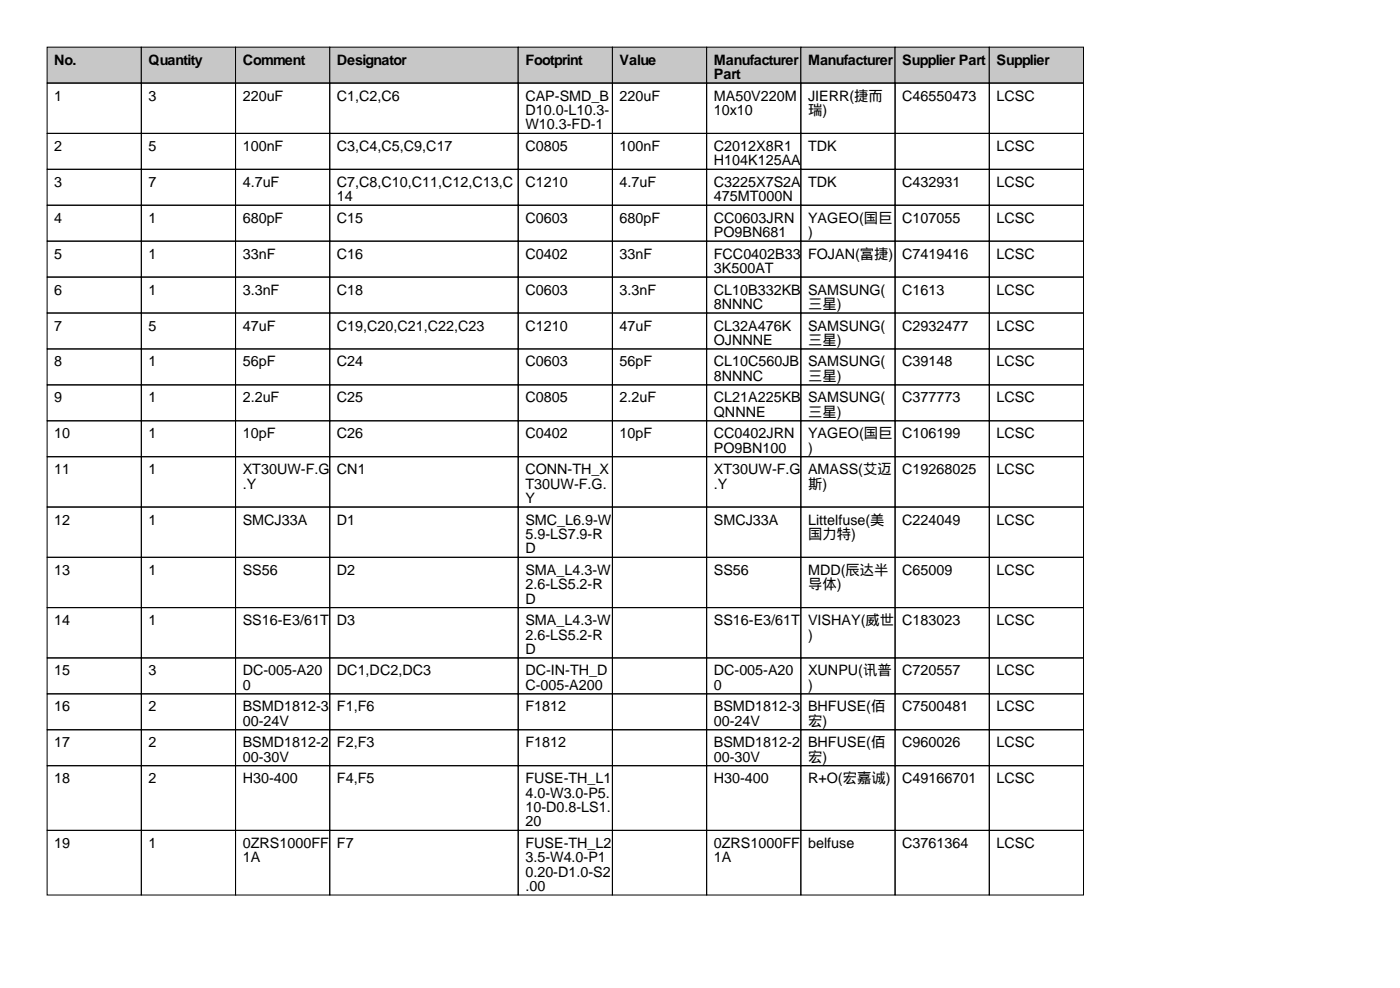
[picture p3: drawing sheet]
<svg xmlns="http://www.w3.org/2000/svg" width="297mm" height="210mm" viewBox="0 0 297 210" stroke-linecap="round" stroke-linejoin="round" font-family="sans-serif">
<defs><g id="words">
<g font-size="3">
<text x="11.5" y="13.7">No.</text>
<text x="31.5" y="13.7">Quantity</text>
<text x="51.5" y="13.7">Comment</text>
<text x="71.5" y="13.7">Designator</text>
<text x="111.5" y="13.7">Footprint</text>
<text x="131.5" y="13.7">Value</text>
<text x="151.5" y="13.7">Manufacturer</text>
<text x="151.5" y="16.8">Part</text>
<text x="171.5" y="13.7">Manufacturer</text>
<text x="191.5" y="13.7">Supplier Part</text>
<text x="211.5" y="13.7">Supplier</text>
<text x="11.5" y="21.3">1</text>
<text x="31.5" y="21.3">3</text>
<text x="51.5" y="21.3">220uF</text>
<text x="71.5" y="21.3">C1,C2,C6</text>
<text x="111.5" y="21.3">CAP-SMD_B</text>
<text x="131.5" y="21.3">220uF</text>
<text x="151.5" y="21.3">MA50V220M</text>
<text x="171.5" y="21.3">JIERR(捷而</text>
<text x="191.5" y="21.3">C46550473</text>
<text x="211.5" y="21.3">LCSC</text>
<text x="111.5" y="24.4">D10.0-L10.3-</text>
<text x="111.5" y="27.4">W10.3-FD-1</text>
<text x="151.5" y="24.4">10x10</text>
<text x="171.5" y="24.4">瑞)</text>
<text x="11.5" y="32">2</text>
<text x="31.5" y="32">5</text>
<text x="51.5" y="32">100nF</text>
<text x="71.5" y="32">C3,C4,C5,C9,C17</text>
<text x="111.5" y="32">C0805</text>
<text x="131.5" y="32">100nF</text>
<text x="151.5" y="32">C2012X8R1</text>
<text x="151.5" y="35.1">H104K125AA</text>
<text x="171.5" y="32">TDK</text>
<text x="211.5" y="32">LCSC</text>
<text x="11.5" y="39.6">3</text>
<text x="31.5" y="39.6">7</text>
<text x="51.5" y="39.6">4.7uF</text>
<text x="71.5" y="39.6">C7,C8,C10,C11,C12,C13,C</text>
<text x="111.5" y="39.6">C1210</text>
<text x="131.5" y="39.6">4.7uF</text>
<text x="151.5" y="39.6">C3225X7S2A</text>
<text x="171.5" y="39.6">TDK</text>
<text x="191.5" y="39.6">C432931</text>
<text x="211.5" y="39.6">LCSC</text>
<text x="11.5" y="47.2">4</text>
<text x="31.5" y="47.2">1</text>
<text x="51.5" y="47.2">680pF</text>
<text x="71.5" y="42.7">14</text>
<text x="71.5" y="47.2">C15</text>
<text x="111.5" y="47.2">C0603</text>
<text x="131.5" y="47.2">680pF</text>
<text x="151.5" y="42.7">475MT000N</text>
<text x="151.5" y="47.2">CC0603JRN</text>
<text x="171.5" y="47.2">YAGEO(国巨</text>
<text x="191.5" y="47.2">C107055</text>
<text x="211.5" y="47.2">LCSC</text>
<text x="151.5" y="50.3">PO9BN681</text>
<text x="171.5" y="50.3">)</text>
<text x="11.5" y="54.9">5</text>
<text x="31.5" y="54.9">1</text>
<text x="51.5" y="54.9">33nF</text>
<text x="71.5" y="54.9">C16</text>
<text x="111.5" y="54.9">C0402</text>
<text x="131.5" y="54.9">33nF</text>
<text x="151.5" y="54.9">FCC0402B33</text>
<text x="151.5" y="57.9">3K500AT</text>
<text x="171.5" y="54.9">FOJAN(富捷)</text>
<text x="191.5" y="54.9">C7419416</text>
<text x="211.5" y="54.9">LCSC</text>
<text x="11.5" y="62.5">6</text>
<text x="31.5" y="62.5">1</text>
<text x="51.5" y="62.5">3.3nF</text>
<text x="71.5" y="62.5">C18</text>
<text x="111.5" y="62.5">C0603</text>
<text x="131.5" y="62.5">3.3nF</text>
<text x="151.5" y="62.5">CL10B332KB</text>
<text x="151.5" y="65.5">8NNNC</text>
<text x="171.5" y="62.5">SAMSUNG(</text>
<text x="171.5" y="65.5">三星)</text>
<text x="191.5" y="62.5">C1613</text>
<text x="211.5" y="62.5">LCSC</text>
<text x="11.5" y="70.1">7</text>
<text x="31.5" y="70.1">5</text>
<text x="51.5" y="70.1">47uF</text>
<text x="71.5" y="70.1">C19,C20,C21,C22,C23</text>
<text x="111.5" y="70.1">C1210</text>
<text x="131.5" y="70.1">47uF</text>
<text x="151.5" y="70.1">CL32A476K</text>
<text x="171.5" y="70.1">SAMSUNG(</text>
<text x="191.5" y="70.1">C2932477</text>
<text x="211.5" y="70.1">LCSC</text>
<text x="11.5" y="77.7">8</text>
<text x="31.5" y="77.7">1</text>
<text x="51.5" y="77.7">56pF</text>
<text x="71.5" y="77.7">C24</text>
<text x="111.5" y="77.7">C0603</text>
<text x="131.5" y="77.7">56pF</text>
<text x="151.5" y="73.2">OJNNNE</text>
<text x="151.5" y="77.7">CL10C560JB</text>
<text x="171.5" y="73.2">三星)</text>
<text x="171.5" y="77.7">SAMSUNG(</text>
<text x="191.5" y="77.7">C39148</text>
<text x="211.5" y="77.7">LCSC</text>
<text x="151.5" y="80.8">8NNNC</text>
<text x="171.5" y="80.8">三星)</text>
<text x="11.5" y="85.3">9</text>
<text x="31.5" y="85.3">1</text>
<text x="51.5" y="85.3">2.2uF</text>
<text x="71.5" y="85.3">C25</text>
<text x="111.5" y="85.3">C0805</text>
<text x="131.5" y="85.3">2.2uF</text>
<text x="151.5" y="85.3">CL21A225KB</text>
<text x="151.5" y="88.4">QNNNE</text>
<text x="171.5" y="85.3">SAMSUNG(</text>
<text x="171.5" y="88.4">三星)</text>
<text x="191.5" y="85.3">C377773</text>
<text x="211.5" y="85.3">LCSC</text>
<text x="11.5" y="93">10</text>
<text x="31.5" y="93">1</text>
<text x="51.5" y="93">10pF</text>
<text x="71.5" y="93">C26</text>
<text x="111.5" y="93">C0402</text>
<text x="131.5" y="93">10pF</text>
<text x="151.5" y="93">CC0402JRN</text>
<text x="171.5" y="93">YAGEO(国巨</text>
<text x="191.5" y="93">C106199</text>
<text x="211.5" y="93">LCSC</text>
<text x="11.5" y="100.6">11</text>
<text x="31.5" y="100.6">1</text>
<text x="51.5" y="100.6">XT30UW-F.G</text>
<text x="71.5" y="100.6">CN1</text>
<text x="111.5" y="100.6">CONN-TH_X</text>
<text x="151.5" y="96">PO9BN100</text>
<text x="151.5" y="100.6">XT30UW-F.G</text>
<text x="171.5" y="96">)</text>
<text x="171.5" y="100.6">AMASS(艾迈</text>
<text x="191.5" y="100.6">C19268025</text>
<text x="211.5" y="100.6">LCSC</text>
<text x="51.5" y="103.6">.Y</text>
<text x="111.5" y="103.6">T30UW-F.G.</text>
<text x="111.5" y="106.7">Y</text>
<text x="151.5" y="103.6">.Y</text>
<text x="171.5" y="103.6">斯)</text>
<text x="11.5" y="111.3">12</text>
<text x="31.5" y="111.3">1</text>
<text x="51.5" y="111.3">SMCJ33A</text>
<text x="71.5" y="111.3">D1</text>
<text x="111.5" y="111.3">SMC_L6.9-W</text>
<text x="151.5" y="111.3">SMCJ33A</text>
<text x="171.5" y="111.3">Littelfuse(美</text>
<text x="191.5" y="111.3">C224049</text>
<text x="211.5" y="111.3">LCSC</text>
<text x="111.5" y="114.3">5.9-LS7.9-R</text>
<text x="111.5" y="117.4">D</text>
<text x="171.5" y="114.3">国力特)</text>
<text x="11.5" y="121.9">13</text>
<text x="31.5" y="121.9">1</text>
<text x="51.5" y="121.9">SS56</text>
<text x="71.5" y="121.9">D2</text>
<text x="111.5" y="121.9">SMA_L4.3-W</text>
<text x="111.5" y="125">2.6-LS5.2-R</text>
<text x="151.5" y="121.9">SS56</text>
<text x="171.5" y="121.9">MDD(辰达半</text>
<text x="171.5" y="125">导体)</text>
<text x="191.5" y="121.9">C65009</text>
<text x="211.5" y="121.9">LCSC</text>
<text x="111.5" y="128">D</text>
<text x="11.5" y="132.6">14</text>
<text x="31.5" y="132.6">1</text>
<text x="51.5" y="132.6">SS16-E3/61T</text>
<text x="71.5" y="132.6">D3</text>
<text x="111.5" y="132.6">SMA_L4.3-W</text>
<text x="111.5" y="135.6">2.6-LS5.2-R</text>
<text x="151.5" y="132.6">SS16-E3/61T</text>
<text x="171.5" y="132.6">VISHAY(威世</text>
<text x="171.5" y="135.6">)</text>
<text x="191.5" y="132.6">C183023</text>
<text x="211.5" y="132.6">LCSC</text>
<text x="11.5" y="143.3">15</text>
<text x="31.5" y="143.3">3</text>
<text x="51.5" y="143.3">DC-005-A20</text>
<text x="71.5" y="143.3">DC1,DC2,DC3</text>
<text x="111.5" y="138.7">D</text>
<text x="111.5" y="143.3">DC-IN-TH_D</text>
<text x="151.5" y="143.3">DC-005-A20</text>
<text x="171.5" y="143.3">XUNPU(讯普</text>
<text x="191.5" y="143.3">C720557</text>
<text x="211.5" y="143.3">LCSC</text>
<text x="51.5" y="146.3">0</text>
<text x="111.5" y="146.3">C-005-A200</text>
<text x="151.5" y="146.3">0</text>
<text x="171.5" y="146.3">)</text>
<text x="11.5" y="150.9">16</text>
<text x="31.5" y="150.9">2</text>
<text x="51.5" y="150.9">BSMD1812-3</text>
<text x="51.5" y="153.9">00-24V</text>
<text x="71.5" y="150.9">F1,F6</text>
<text x="111.5" y="150.9">F1812</text>
<text x="151.5" y="150.9">BSMD1812-3</text>
<text x="151.5" y="153.9">00-24V</text>
<text x="171.5" y="150.9">BHFUSE(佰</text>
<text x="171.5" y="153.9">宏)</text>
<text x="191.5" y="150.9">C7500481</text>
<text x="211.5" y="150.9">LCSC</text>
<text x="11.5" y="158.5">17</text>
<text x="31.5" y="158.5">2</text>
<text x="51.5" y="158.5">BSMD1812-2</text>
<text x="51.5" y="161.5">00-30V</text>
<text x="71.5" y="158.5">F2,F3</text>
<text x="111.5" y="158.5">F1812</text>
<text x="151.5" y="158.5">BSMD1812-2</text>
<text x="151.5" y="161.5">00-30V</text>
<text x="171.5" y="158.5">BHFUSE(佰</text>
<text x="171.5" y="161.5">宏)</text>
<text x="191.5" y="158.5">C960026</text>
<text x="211.5" y="158.5">LCSC</text>
<text x="11.5" y="166.1">18</text>
<text x="31.5" y="166.1">2</text>
<text x="51.5" y="166.1">H30-400</text>
<text x="71.5" y="166.1">F4,F5</text>
<text x="111.5" y="166.1">FUSE-TH_L1</text>
<text x="151.5" y="166.1">H30-400</text>
<text x="171.5" y="166.1">R+O(宏嘉诚)</text>
<text x="191.5" y="166.1">C49166701</text>
<text x="211.5" y="166.1">LCSC</text>
<text x="111.5" y="169.2">4.0-W3.0-P5.</text>
<text x="111.5" y="172.2">10-D0.8-LS1.</text>
<text x="11.5" y="179.8">19</text>
<text x="31.5" y="179.8">1</text>
<text x="51.5" y="179.8">0ZRS1000FF</text>
<text x="71.5" y="179.8">F7</text>
<text x="111.5" y="175.3">20</text>
<text x="111.5" y="179.8">FUSE-TH_L2</text>
<text x="151.5" y="179.8">0ZRS1000FF</text>
<text x="171.5" y="179.8">belfuse</text>
<text x="191.5" y="179.8">C3761364</text>
<text x="211.5" y="179.8">LCSC</text>
<text x="51.5" y="182.9">1A</text>
<text x="111.5" y="182.9">3.5-W4.0-P1</text>
<text x="111.5" y="185.9">0.20-D1.0-S2</text>
<text x="151.5" y="182.9">1A</text>
<text x="111.5" y="189">.00</text>
</g>
</g></defs>
<g fill="#c7c7c7" stroke="#000" stroke-width=".21">
<path d="M10 10h20v7.6h-20z"/>
<path d="M30 10h20v7.6h-20z"/>
<path d="M50 10h20v7.6h-20z"/>
<path d="M70 10h40v7.6h-40z"/>
<path d="M110 10h20v7.6h-20z"/>
<path d="M130 10h20v7.6h-20z"/>
<path d="M150 10h20v7.6h-20z"/>
<path d="M170 10h20v7.6h-20z"/>
<path d="M190 10h20v7.6h-20z"/>
<path d="M210 10h20v7.6h-20z"/>
</g>
<g fill="none" stroke="#000" stroke-width=".21">
<path d="M10 17.6h20v10.7h-20zM30 17.6h20v10.7h-20zM50 17.6h20v10.7h-20zM70 17.6h40v10.7h-40zM110 17.6h20v10.7h-20zM130 17.6h20v10.7h-20zM150 17.6h20v10.7h-20zM170 17.6h20v10.7h-20zM190 17.6h20v10.7h-20zM210 17.6h20v10.7h-20zM10 28.3h20v7.6h-20zM10 35.9h20v7.6h-20z"/>
<path d="M30 28.3h20v7.6h-20zM30 35.9h20v7.6h-20zM50 28.3h20v7.6h-20zM50 35.9h20v7.6h-20zM70 28.3h40v7.6h-40zM70 35.9h40v7.6h-40zM110 28.3h20v7.6h-20zM110 35.9h20v7.6h-20zM130 28.3h20v7.6h-20zM130 35.9h20v7.6h-20zM150 28.3h20v7.6h-20zM150 35.9h20v7.6h-20z"/>
<path d="M170 28.3h20v7.6h-20zM170 35.9h20v7.6h-20zM190 28.3h20v7.6h-20zM190 35.9h20v7.6h-20zM210 28.3h20v7.6h-20zM210 35.9h20v7.6h-20zM10 43.5h20v7.6h-20zM10 51.1h20v7.7h-20zM10 58.8h20v7.6h-20zM30 43.5h20v7.6h-20zM30 51.1h20v7.7h-20zM30 58.8h20v7.6h-20z"/>
<path d="M50 43.5h20v7.6h-20zM50 51.1h20v7.7h-20zM50 58.8h20v7.6h-20zM70 43.5h40v7.6h-40zM70 51.1h40v7.7h-40zM70 58.8h40v7.6h-40zM110 43.5h20v7.6h-20zM110 51.1h20v7.7h-20zM110 58.8h20v7.6h-20zM130 43.5h20v7.6h-20zM130 51.1h20v7.7h-20zM130 58.8h20v7.6h-20z"/>
<path d="M150 43.5h20v7.6h-20zM150 51.1h20v7.7h-20zM150 58.8h20v7.6h-20zM170 43.5h20v7.6h-20zM170 51.1h20v7.7h-20zM170 58.8h20v7.6h-20zM190 43.5h20v7.6h-20zM190 51.1h20v7.7h-20zM190 58.8h20v7.6h-20zM210 43.5h20v7.6h-20zM210 51.1h20v7.7h-20zM210 58.8h20v7.6h-20z"/>
<path d="M10 66.4h20v7.6h-20zM10 74h20v7.6h-20zM30 66.4h20v7.6h-20zM30 74h20v7.6h-20zM50 66.4h20v7.6h-20zM50 74h20v7.6h-20zM70 66.4h40v7.6h-40zM70 74h40v7.6h-40zM110 66.4h20v7.6h-20zM110 74h20v7.6h-20zM130 66.4h20v7.6h-20zM130 74h20v7.6h-20z"/>
<path d="M150 66.4h20v7.6h-20zM150 74h20v7.6h-20zM170 66.4h20v7.6h-20zM170 74h20v7.6h-20zM190 66.4h20v7.6h-20zM190 74h20v7.6h-20zM210 66.4h20v7.6h-20zM210 74h20v7.6h-20zM10 81.6h20v7.6h-20zM10 89.2h20v7.7h-20zM10 96.9h20v10.6h-20zM30 81.6h20v7.6h-20z"/>
<path d="M30 89.2h20v7.7h-20zM30 96.9h20v10.6h-20zM50 81.6h20v7.6h-20zM50 89.2h20v7.7h-20zM50 96.9h20v10.6h-20zM70 81.6h40v7.6h-40zM70 89.2h40v7.7h-40zM70 96.9h40v10.6h-40zM110 81.6h20v7.6h-20zM110 89.2h20v7.7h-20zM110 96.9h20v10.6h-20zM130 81.6h20v7.6h-20z"/>
<path d="M130 89.2h20v7.7h-20zM130 96.9h20v10.6h-20zM150 81.6h20v7.6h-20zM150 89.2h20v7.7h-20zM150 96.9h20v10.6h-20zM170 81.6h20v7.6h-20zM170 89.2h20v7.7h-20zM170 96.9h20v10.6h-20zM190 81.6h20v7.6h-20zM190 89.2h20v7.7h-20zM190 96.9h20v10.6h-20zM210 81.6h20v7.6h-20z"/>
<path d="M210 89.2h20v7.7h-20zM210 96.9h20v10.6h-20zM10 107.5h20v10.7h-20zM10 118.2h20v10.7h-20zM30 107.5h20v10.7h-20zM30 118.2h20v10.7h-20zM50 107.5h20v10.7h-20zM50 118.2h20v10.7h-20zM70 107.5h40v10.7h-40zM70 118.2h40v10.7h-40zM110 107.5h20v10.7h-20zM110 118.2h20v10.7h-20z"/>
<path d="M130 107.5h20v10.7h-20zM130 118.2h20v10.7h-20zM150 107.5h20v10.7h-20zM150 118.2h20v10.7h-20zM170 107.5h20v10.7h-20zM170 118.2h20v10.7h-20zM190 107.5h20v10.7h-20zM190 118.2h20v10.7h-20zM210 107.5h20v10.7h-20zM210 118.2h20v10.7h-20zM10 128.9h20v10.6h-20zM10 139.5h20v7.7h-20z"/>
<path d="M30 128.9h20v10.6h-20zM30 139.5h20v7.7h-20zM50 128.9h20v10.6h-20zM50 139.5h20v7.7h-20zM70 128.9h40v10.6h-40zM70 139.5h40v7.7h-40zM110 128.9h20v10.6h-20zM110 139.5h20v7.7h-20zM130 128.9h20v10.6h-20zM130 139.5h20v7.7h-20zM150 128.9h20v10.6h-20zM150 139.5h20v7.7h-20z"/>
<path d="M170 128.9h20v10.6h-20zM170 139.5h20v7.7h-20zM190 128.9h20v10.6h-20zM190 139.5h20v7.7h-20zM210 128.9h20v10.6h-20zM210 139.5h20v7.7h-20zM10 147.2h20v7.6h-20zM10 154.8h20v7.6h-20zM30 147.2h20v7.6h-20zM30 154.8h20v7.6h-20zM50 147.2h20v7.6h-20zM50 154.8h20v7.6h-20z"/>
<path d="M70 147.2h40v7.6h-40zM70 154.8h40v7.6h-40zM110 147.2h20v7.6h-20zM110 154.8h20v7.6h-20zM130 147.2h20v7.6h-20zM130 154.8h20v7.6h-20zM150 147.2h20v7.6h-20zM150 154.8h20v7.6h-20zM170 147.2h20v7.6h-20zM170 154.8h20v7.6h-20zM190 147.2h20v7.6h-20zM190 154.8h20v7.6h-20z"/>
<path d="M210 147.2h20v7.6h-20zM210 154.8h20v7.6h-20zM10 162.4h20v13.7h-20zM10 176.1h20v13.7h-20zM30 162.4h20v13.7h-20zM30 176.1h20v13.7h-20zM50 162.4h20v13.7h-20zM50 176.1h20v13.7h-20zM70 162.4h40v13.7h-40zM70 176.1h40v13.7h-40zM110 162.4h20v13.7h-20zM110 176.1h20v13.7h-20z"/>
<path d="M130 162.4h20v13.7h-20zM130 176.1h20v13.7h-20zM150 162.4h20v13.7h-20zM150 176.1h20v13.7h-20zM170 162.4h20v13.7h-20zM170 176.1h20v13.7h-20zM190 162.4h20v13.7h-20zM190 176.1h20v13.7h-20zM210 162.4h20v13.7h-20zM210 176.1h20v13.7h-20z"/>
</g>
<use href="#words"/>
</svg>
